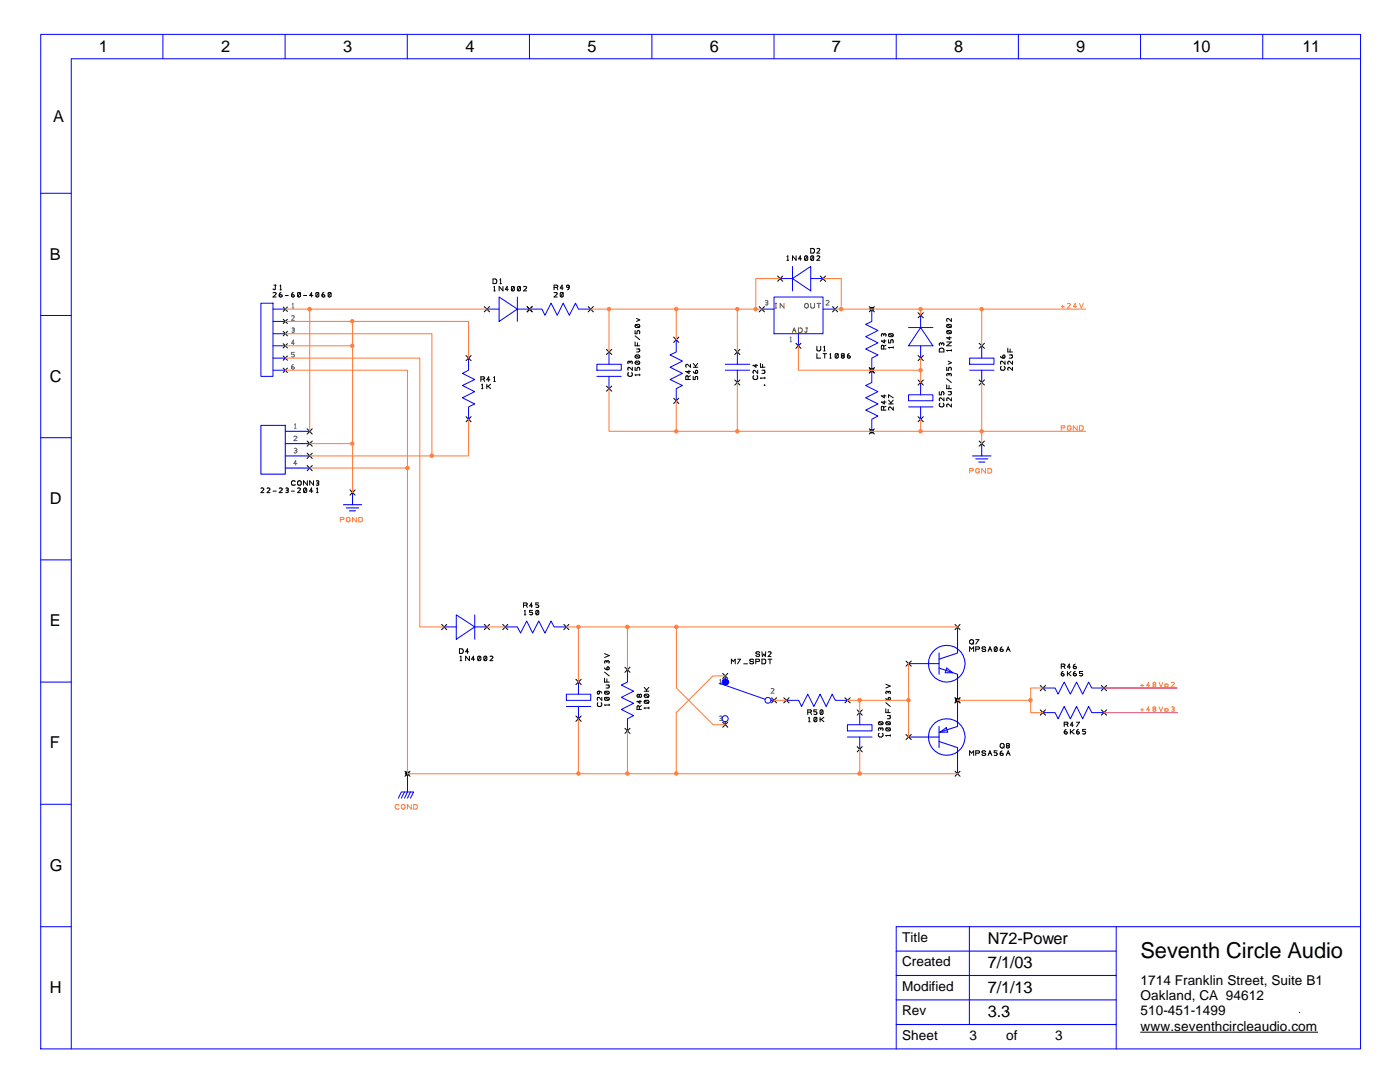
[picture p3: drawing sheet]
<svg xmlns="http://www.w3.org/2000/svg" width="279mm" height="216mm" viewBox="0 0 279 216" stroke-linecap="round" stroke-linejoin="round" font-family="sans-serif">
<defs><g id="words">
<text font-size="4.4" x="227.6" y="191.2">Seventh Circle Audio</text>
<g font-size="3.3">
<text x="19.7" y="10.3">1</text>
<text x="44.1" y="10.3">2</text>
<text x="68.5" y="10.3">3</text>
<text x="92.9" y="10.3">4</text>
<text x="117.3" y="10.3">5</text>
<text x="141.6" y="10.3">6</text>
<text x="166" y="10.3">7</text>
<text x="190.4" y="10.3">8</text>
<text x="214.8" y="10.3">9</text>
<text x="238" y="10.3">10</text>
<text x="259.9" y="10.3">11</text>
<text x="10.6" y="24.4">A</text>
<text x="9.9" y="51.8">B</text>
<text x="9.9" y="76.2">C</text>
<text x="9.9" y="100.6">D</text>
<text x="9.9" y="125">E</text>
<text x="9.9" y="149.4">F</text>
<text x="9.9" y="173.7">G</text>
<text x="197.1" y="188.3">N72-Power</text>
<text x="197.1" y="193.2">7/1/03</text>
<text x="9.9" y="198.1">H</text>
<text x="197.1" y="203">3.3</text>
<text x="197.1" y="198.1">7/1/13</text>
</g>
<g font-size="2.7">
<text x="180" y="188">Title</text>
<text x="180" y="192.8">Created</text>
<text x="180" y="197.7">Modified</text>
<text x="227.6" y="196.5">1714 Franklin Street, Suite B1</text>
<text x="180" y="202.6">Rev</text>
<text x="227.6" y="199.6">Oakland, CA 94612</text>
<text x="227.6" y="202.6">510-451-1499</text>
<text x="180" y="207.5">Sheet</text>
<text x="193.5" y="207.4">3</text>
<text x="200.8" y="207.5">of</text>
<text x="210.6" y="207.4">3</text>
<text x="227.6" y="205.7">www.seventhcircleaudio.com</text>
</g>
</g></defs>
<g fill="none" stroke="#000" stroke-width=".2">
<path d="M54.5 58.4h.5l.1 .2-.6 .7h.6M54.7 56.9h.4M54.9 56.9v.8l-.2 .1-.2-.1M55.9 57.8h.3M55.9 57.1l.1-.2v.9M56.1 58.4a.56 .56 0 0 0-.4 .7M56.9 59h.6M58.5 58.4a.56 .56 0 0 0-.3 .7M59.9 58.4l.1 .7-.3 .2-.3-.1M59.9 58.4h-.5v.8M59.9 58.4l-.5 .8M60.6 59h.6"/>
<path d="M62.4 59h-.6l.4-.6v.9M63.6 58.4v.8h-.5M63.6 58.4h-.5v.8M63.6 58.4l-.5 .8M64.6 58.4a.56 .56 0 0 0-.3 .7M66 58.4l.1 .7-.3 .2-.3-.1M66 58.4h-.5v.8M66 58.4l-.5 .8M98.4 55.7l.6 .1a.52 .52 0 0 1-.2 .8h-.4zM98.6 58h.2M98.6 57.3l.1-.1v.8M99.8 56.6h.3"/>
<path d="M99.8 55.8l.1-.1v.9M100.4 57.2v.8l-.8-.8v.8M101.4 57.7h-.6l.4-.5v.8M102.6 57.2v.8h-.5M102.6 57.2h-.5v.8M102.6 57.2l-.5 .8M103.8 57.2v.8h-.5M103.8 57.2h-.3l-.2 .2v.6M103.8 57.2l-.5 .8M104.5 57.2a.41 .41 0 0 1 .6 .2l-.6 .6h.6M155.2 55.1l1 1M156.2 55.1l-1 1"/>
<path d="M157.1 51.9h.3M157.1 51.2l.1-.1v.8M158.9 51.1v.8l-.7-.8v.8M160 51.6h-.7l.4-.5v.8M161.1 51.1v.8h-.4M161.1 51.1a.33 .33 0 0 0-.5 .2l.1 .6M161.1 51.1l-.4 .8M161.8 49.6h.5l.3 .3v.3l-.3 .3h-.5zM162.3 51.1a.33 .33 0 0 0-.5 .2l.1 .6M162.3 51.1v.8h-.4M162.3 51.1l-.4 .8M163 49.7l.4-.1 .2 .2-.6 .7h.6"/>
<path d="M163 51.1h.4l.2 .2-.6 .6h.6M163.7 55.1l1.1 1M164.8 55.1l-1.1 1M56.5 61.3l.9 .8M56.5 63.7l.9 .9M56.5 66.1l.9 .9M56.5 68.6l.9 .8M56.5 71l.9 .9M56.5 73.4l.9 .9M57.4 61.3l-.9 .8M57.4 63.7l-.9 .9M57.4 66.1l-.9 .9"/>
<path d="M57.4 68.6l-.9 .8M57.4 71l-.9 .9M57.4 73.4l-.9 .9M93 71l1 1M94 71l-1 1M96 75.6h.5M96.1 77.6h.3M96.1 76.8l.2-.1v.9M96.5 75.6l.2-.2-.1-.1-.6-.1v.9M96.5 75.6l.2 .5M96.6 61.2l1.1 1M97.2 76.7v.9"/>
<path d="M97.2 77.1h.2M97.4 77.1l.5 .5M97.7 61.2l-1.1 1M97.8 75.8h-.6l.3-.6v.9M97.9 76.7l-.5 .4M98.6 75.4l.1-.2v.9M98.6 76.1h.2M105.2 61.2l1 1M106.2 61.2l-1 1M121 69.7l1.1 1M121 77l1.1 1.1M122.1 69.7l-1.1 1"/>
<path d="M122.1 77l-1.1 1.1M125.4 74.3l-.1 .1a.46 .46 0 0 0 .3 .7l.5-.1 .1-.4-.1-.3M125.7 72.3l.3-.2h.1v.5M125.7 72.3l-.2-.2h-.2v.5M125.7 72.3v.1M126.2 73.3v.6l-.7-.6-.2 .1v.5M126.7 66v.6h.4v-.4l.3-.2a.39 .39 0 0 1 .2 .6M126.7 73.3v.6h.4v-.4l.3-.2a.36 .36 0 0 1 .2 .6M126.7 68.2v.8h1M126.7 67l1 .8M126.8 64.8l.6-.1a.33 .33 0 0 1 .2 .6M126.8 70.9l.6-.1a.33 .33 0 0 1 .2 .6"/>
<path d="M126.8 72.1h.6a.33 .33 0 0 1 .2 .5M126.8 64.8v.5h.8M126.8 70.9v.5h.8M126.8 72.1a.33 .33 0 0 0 .2 .6l.6-.1M126.8 72.1l.8 .5M126.8 70.9l.8 .5M126.8 64.8l.8 .5M127 69.6h.7M127 63.5l.7 .3-.7 .3M127.2 68.4v.6M127.4 69.6l.2 .1 .1 .3-.3 .2h-.4M127.7 74.6v.4"/>
<path d="M127.7 74.8h-1l.2 .2M134.5 79.5l1 1M134.5 67.3l1 1M135.5 79.5l-1 1M135.5 67.3l-1 1M137.3 75.2l-.1-.2h-.3v.7h.9M137.3 75.2v.5M137.5 73.9v.6l-.6-.4h.9M137.8 72.7v.6l-.7-.6-.2 .2v.4M137.8 75l-.5 .2M138.3 75.1v.6h.4v-.3l.2-.3 .3 .1v.5M138.3 73.3h.9"/>
<path d="M138.3 74.1a.56 .56 0 0 0 .7 .4M138.3 72.5l.5 .6M138.8 73.1v.2M138.9 74h.3v.3l-.2 .2-.2-.2zM139.2 72.5l-.4 .6M146.6 69.7l1.1 1M146.6 75.8l1.1 1M147.7 69.7l-1.1 1M147.7 75.8l-1.1 1M150.5 75l-.2 .4 .3 .3h.3l.3-.3-.2-.4M150.9 72.7v.6l-.6-.4h.9M151.2 73.9v.6l-.7-.6a.41 .41 0 0 0-.1 .6"/>
<path d="M151.5 61.2l1.1 1M151.8 72.5v.8h.9M152.1 73.9h.6M152.2 72.7v.6M152.4 73.9l.2 .1a.33 .33 0 0 1-.2 .5h-.3M152.6 61.2l-1.1 1M152.6 76.8v.1zM152.7 75.3v.3M152.7 75.4h-.9l.1 .2M158.8 68.5l1.1 1M159.9 68.5l-1.1 1M163 70.6v.9h.8"/>
<path d="M163 69.1v.7l.2 .2 .5-.1 .1-.8M164.3 70.6h.7M164.4 70h.3M164.4 69.3l.1-.2v.9M164.6 70.6v.9M165.6 71.5h.3M165.6 70.7l.1-.1v.9M166.2 61.2l1 1M167.2 61.2l-1 1M167.2 70.6l.1 .6-.3 .3-.2-.1M167.2 70.6h-.4v.8M167.2 70.6l-.4 .8"/>
<path d="M168.1 71l-.2 .2a.31 .31 0 0 0 .3 .3 .31 .31 0 0 0 .3-.3l-.2-.2M168.1 71l-.2-.2 .2-.2h.3v.4h-.1M168.1 71h.2M169.5 70.6a.49 .49 0 0 0-.4 .6M173.5 73.4l1 1M173.5 61.2l1 1M174.5 73.4l-1 1M174.5 61.2l-1 1M176.4 69.1l-.1-.2h-.3l-.1 .7h.9M176.4 66.8l-.1-.2h-.3v.5M176.4 66.8v.2M176.4 69.1v.5"/>
<path d="M176.4 66.8v-.2h.3v.5M176.5 67.8v.6l-.6-.4h.9M176.5 78.8v.6l-.6-.4h.9M176.5 80v.6l-.6-.4h.9M176.8 68.9l-.4 .2M177.3 67.8v.6h.5v-.5l.3-.1a.41 .41 0 0 1 .1 .6M177.3 79.4v-.6l1 .6M177.3 79.8l.5 .6M177.4 66.6h.8v.5M177.4 66.6v.5h.8M177.4 66.6l.8 .5M178.3 69.2v.3"/>
<path d="M178.3 69.3h-1l.2 .2M178.3 79.8l-.5 .6M183.2 75.8l1.1 1M183.2 71l1.1 1M183.2 62.4l1.1 1M184.3 75.8l-1.1 1M184.3 71l-1.1 1M184.3 62.4l-1.1 1M187.5 78.1v.7h.4v-.6l.3-.1a.41 .41 0 0 1 .1 .7M187.5 69.6l.3-.1 .4 .1 .2 .2v.4h-.9zM187.9 68.6l.3-.2a.3 .3 0 0 1 .1 .5M187.9 68.6l-.2-.2-.2 .1v.4"/>
<path d="M187.9 68.6v.2M188.4 79.4v.6l-.7-.6a.36 .36 0 0 0-.2 .6M188.9 73.3v.6h.4l.1-.5 .2-.1a.36 .36 0 0 1 .2 .6M188.9 68.2h1l-1 .8h1M188.9 76.8v.8h1M188.9 75.6l1 .7M189 66h.6a.33 .33 0 0 1 .2 .5M189 66a.33 .33 0 0 0 .2 .6l.6-.1M189 64.8l.6-.1a.33 .33 0 0 1 .2 .6M189 64.8v.5h.8M189 66l.8 .5M189 64.8l.8 .5"/>
<path d="M189.2 78.1h.7M189.2 72.1l.7 .3-.7 .3M189.4 74.7l.2-.2 .2 .1v.4M189.4 74.7l-.2-.2-.2 .1v.4M189.4 74.7v.2M189.4 76.9v.7M189.5 67.2v.6l-.6-.4h1M189.6 78.1a.32 .32 0 0 1 .3 .4 .32 .32 0 0 1-.3 .3h-.4M189.9 79.4v.6l-.7-.6a.36 .36 0 0 0-.2 .6M189.9 63.5v.6l-.7-.6-.3 .3 .1 .3M189.9 69.8v.3M189.9 69.9h-1l.2 .2"/>
<path d="M195.4 68.5l1.1 1M195.4 75.8l1.1 1M196.5 68.5l-1.1 1M196.5 75.8l-1.1 1M199.7 71.1a.56 .56 0 0 0 .7 .4M199.8 73.1l-.1 .5 .3 .3 .5-.2 .1-.3-.2-.3M200.6 72.1v.6l-.7-.6h-.2v.6M201.1 69.5v.7h1M201.4 70.8h.7M201.6 69.6v.6M201.8 70.8a.32 .32 0 0 1 .3 .3 .32 .32 0 0 1-.3 .4h-.4M202.1 72.1v.6l-.7-.6a.39 .39 0 0 0-.2 .6"/>
<path d="M202.1 73.3v.6l-.7-.6a.36 .36 0 0 0-.2 .6M69.8 97.7l1.1 1.1M70.9 97.7l-1.1 1.1M93 83.1l1 1.1M94 83.1l-1 1.1M173.5 85.6l1 1M174.5 85.6l-1 1M176.4 81.3l-.1-.2h-.3l-.1 .7h.9M176.4 81.3v.5M176.8 81.1l-.4 .2M177.3 80.6h1M177.8 80.4v.2"/>
<path d="M178.3 81.2v.6l-.7-.6a.39 .39 0 0 0-.2 .6M183.2 83.1l1.1 1.1M184.3 83.1l-1.1 1.1M187.6 80.4l-.1 .5a.53 .53 0 0 0 .8 .2l.1-.4-.2-.3M189.9 80.6v.6l-.7-.6-.3 .2 .1 .4M100.3 124.6l1 1M101.3 124.6l-1 1M104.5 120.8h.5M104.6 122.7h.3M104.6 121.9l.2-.1v.9M105 120.8l.2-.3v-.1l-.7-.1v.9M105 120.8l.2 .4"/>
<path d="M106.3 120.9h-.6l.4-.6v.9M106.3 121.8h-.6v.4h.6v.2l-.2 .3-.4-.1M107.4 121.8l.1 .7a.3 .3 0 0 1-.5 .1M107.4 121.8h-.4v.8M107.4 121.8l-.4 .8M107.5 120.3h-.6v.4h.4l.2 .2-.1 .3h-.5M112.5 124.6l1 1M113.5 124.6l-1 1M144.2 134.4l1 1M145.2 134.4l-1 1M154 139.2l1 1.1M155 139.2l-1 1.1"/>
<path d="M207.6 136.8l1.1 1M208.7 136.8l-1.1 1M211.8 133h.5M212.2 134a.56 .56 0 0 0-.4 .7M212.3 133l.3-.3-.1-.1-.7-.1v.9M212.3 133l.3 .4M213 134.4h.2M213 134v.9M213.2 134.4l.5 .5M213.6 133.1h-.6l.4-.6v.9M213.7 134l-.5 .4M214.6 132.5a.56 .56 0 0 0-.4 .7"/>
<path d="M214.6 134a.56 .56 0 0 0-.4 .7M216.1 134h-.7v.4h.6l.1 .3a.41 .41 0 0 1-.7 .1M219.8 136.8l1.1 1M220.9 136.8l-1.1 1M80.8 153.9l1 1M81.8 153.9l-1 1M144.2 144.1l1 1M145.2 144.1l-1 1M207.6 141.6l1.1 1.1M208.7 141.6l-1.1 1.1M212.4 144.5h.5M212.8 145.5l-.3 .3-.1 .4"/>
<path d="M212.9 144.5l.2-.2v-.2h-.7v.9M212.9 144.5l.2 .5M213.6 146h.2M213.6 145.5v1M213.8 146l.6 .5M214.2 144.7h-.6l.4-.6v.9M214.4 145.5l-.6 .5M214.8 144.1h.6l-.6 .9M215.2 145.5l-.3 .3-.1 .4M216.7 145.5h-.6v.4h.4l.2 .3-.2 .3-.4-.1M219.8 141.6l1.1 1.1M220.9 141.6l-1.1 1.1"/>
<path d="M227.6 206h35.4"/>
<circle cx="56" cy="59" r=".29"/>
<circle cx="58.4" cy="59" r=".27"/>
<circle cx="64.5" cy="59" r=".27"/>
<circle cx="169.4" cy="71.2" r=".27"/>
<circle cx="200.4" cy="71.2" r=".29"/>
<circle cx="212.1" cy="134.6" r=".27"/>
<circle cx="214.5" cy="133.2" r=".29"/>
<circle cx="214.5" cy="134.7" r=".29"/>
<circle cx="212.7" cy="146.2" r=".29"/>
<circle cx="215.1" cy="146.2" r=".27"/>
</g>
<g fill="none" stroke="#00f" stroke-width=".2">
<path d="M8.1 6.9h263.4v202.4h-263.4zM32.5 6.9v4.8M56.9 6.9v4.8M81.3 6.9v4.8M105.7 6.9v4.8M130.1 6.9v4.8M154.5 6.9v4.8M178.9 6.9v4.8M203.2 6.9v4.8M227.6 6.9v4.8M252 6.9v4.8M271.5 11.7h-257.3v197.6"/>
<path d="M8.1 38.6h6.1M99.6 59.3l3.7 2.4-3.7 2.4zM103.3 59.3v4.8M154.5 59.3h9.8v7.3h-9.8zM155.7 55.6h2.5M158.2 55.6l3.6-2.4v4.8zM158.2 53.2v4.8M161.8 55.6h2.5M8.1 62.9h6.1M52.1 60.5h2.4v14.6h-2.4zM54.5 61.7h2.4M54.5 64.1h2.4"/>
<path d="M54.5 66.6h2.4M54.5 69h2.4M54.5 71.5h2.4M54.5 73.9h2.4M93.5 71.5v2.4l-1.2 .6 2.4 1.2-2.4 1.2 2.4 1.2-2.4 1.3 2.4 1.2-1.2 .6v2.5M97.2 61.7h2.4M103.3 61.7h2.4M119.1 72.7h4.9v1.2h-4.9zM119.1 75.1h4.9M121.5 70.2v2.5M121.5 75.1v2.5M135 67.8v2.4l-1.3 .6 2.5 1.3-2.5 1.2 2.5 1.2-2.5 1.2 2.5 1.2-1.2 .7v2.4"/>
<path d="M144.7 73.9h4.9M144.7 72.7h4.9M147.2 70.2v2.5M147.2 73.9v2.4M152.1 61.7h2.4M159.3 66.6v2.4M164.3 61.7h2.4M174 61.7v2.4l-1.2 .6 2.4 1.3-2.4 1.2 2.4 1.2-2.4 1.2 2.4 1.2-1.2 .7v4.8l-1.2 .6 2.4 1.2-2.4 1.3 2.4 1.2-2.4 1.2 2.4 1.2-1.2 .7v2.4M181.3 78.8h4.9v1.2h-4.9zM181.3 65.4h4.9M183.7 65.4l2.5 3.6h-4.9zM183.7 62.9v2.5"/>
<path d="M183.7 69v2.5M183.7 76.3v2.5M193.5 71.5h4.9v1.2h-4.9zM193.5 73.9h4.9M195.9 69v2.5M195.9 73.9v2.4M8.1 87.3h6.1M181.3 81.2h4.9M183.7 81.2v2.5M8.1 111.7h6.1M8.1 136.1h6.1M100.8 125.1h2.5l.6 1.2 1.2-2.4 1.2 2.4 1.2-2.4 1.3 2.4 1.2-2.4 .6 1.2h2.4"/>
<path d="M144.7 134.9v.6a.62 .62 0 0 0-.6 .8 .62 .62 0 0 0 1 .3 .62 .62 0 0 0-.1-1l-.3-.1M153.9 139.7a.61 .61 0 0 1-.8 .6 .61 .61 0 0 1-.3-.9 .61 .61 0 0 1 1 0l.1 .3h.6M208.1 137.3h2.5l.6 1.2 1.2-2.4 1.2 2.4 1.2-2.4 1.3 2.4 1.2-2.4 .6 1.2h2.4M79.5 159.3l.6-1.3h2.4l-.6 1.3M80.7 158l-.6 1.3M81.3 154.4v3.6l-.6 1.3M81.9 158l-.6 1.3M144.7 144a.62 .62 0 0 1-.6-.8 .62 .62 0 0 1 1-.3 .62 .62 0 0 1-.1 1l-.3 .1v.6M208.1 142.2h2.5l.6 1.2 1.2-2.4 1.2 2.4 1.2-2.4 1.3 2.4 1.2-2.4 .6 1.2h2.4M8.1 160.5h6.1M8.1 184.9h6.1M178.9 184.9v24.4"/>
<path d="M193.5 184.9v19.5M222.8 184.9v24.4"/>
</g>
<g fill="none" stroke="#408080" stroke-width=".2">
<path d="M58.2 63.1l.3-.1 .3 .2-.6 .7h.6M58.3 65.5h.4l.1 .2-.3 .2M58.3 61.5h.3M58.3 60.7l.2-.2v1M58.4 65.9h.1M58.5 65.9l.3 .2a.3 .3 0 0 1-.5 .2M58.5 72.7l-.2 .3-.1 .4M58.8 68.5h-.6l.3-.6v.9M58.8 70.3h-.6v.4h.3l.3 .2-.3 .3h-.3M152.7 60h.5v.3l-.2 .1M152.9 60.4h.1M153 60.4l.2 .1v.3h-.5"/>
<path d="M157.7 68.2h.3M157.7 67.4l.1-.1v.9M164.8 60l.4-.1 .2 .3-.6 .7h.6M143.6 136.5h.4M143.6 135.7l.2-.1v.9M153.9 137.5l.4-.1 .2 .2-.6 .7h.6M143.6 143h.5v.3h-.2M143.7 143.3h.2M143.9 143.3l.2 .1v.3h-.5"/>
<circle cx="58.4" cy="73.4" r=".27"/>
</g>
<g fill="none" stroke="#808000" stroke-width=".2">
<path d="M154.7 61.5h.3M154.7 60.5h.3M154.9 60.5v1M156.5 60.5v1l-.8-1v1M158.2 66.3l.3-.9 .4 .9M158.3 66h.4M159.3 65.4l.7 .1a.55 .55 0 0 1 0 .8h-.7zM160.7 65.4h.5M161 65.4v.8l-.2 .1-.2-.1M161.8 60.5v.8l.2 .2h.3l.3-.2v-.8M163 60.5h.8M163.4 60.5v1"/>
<circle cx="160.9" cy="61" r=".43"/>
</g>
<g fill="#000" stroke="#000" stroke-width=".2">
<circle cx="174" cy="61.7" r=".36"/>
<circle cx="174" cy="73.9" r=".36"/>
<circle cx="174" cy="86.1" r=".36"/>
<circle cx="81.3" cy="154.3" r=".36"/>
</g>
<path d="M70.4 98.3v2.4h-1.9M69.1 101.3h2.5M69.7 101.9h1.3M70.4 100.7h1.8M178.9 184.9h92.6M178.9 194.6h43.9M178.9 199.5h43.9M178.9 189.8h43.9M178.9 204.4h43.9" fill="none" stroke="#00f" stroke-width=".21"/>
<circle cx="144.7" cy="136.1" r=".61" fill="#00f"/>
<g fill="none" stroke="#00f" stroke-width=".2">
<path d="M105.7 61.7h2.5l.6 1.2 1.2-2.4 1.2 2.4 1.2-2.4 1.2 2.4 1.3-2.4 .5 1.2h2.5M88.6 125.1h2.5M91.1 122.7l3.6 2.4-3.6 2.5zM94.7 122.7v4.9M94.7 125.1h2.5M113 138.5h4.9v1.2h-4.9zM115.4 136.1v2.4M125.2 133.6v2.5l-1.2 .6 2.4 1.2-2.4 1.2 2.4 1.2-2.4 1.3 2.4 1.2-1.2 .6v2.4M143.5 136.3l9.2 3.2M156.9 139.7h2.5l.6 1.3 1.2-2.5 1.2 2.5 1.3-2.5 1.2 2.5 1.2-2.5 .6 1.2h2.4M113 141h4.9M115.4 141v2.4"/>
<path d="M169.1 144.6h4.9v1.2h-4.9zM169.1 147.1h4.9M171.6 142.2v2.4M171.6 147.1v2.4"/>
</g>
<g fill="none" stroke="#000" stroke-width=".2">
<path d="M110.6 57.4h.5M110.6 58.4h.5l.1 .2-.6 .7h.6M111.1 57.4l.2-.3v-.1l-.7-.1v.9M111.1 57.4l.2 .4M112.4 58.4v.8h-.5M112.4 58.4h-.5v.8M112.4 58.4l-.5 .8M112.4 57.5h-.6l.4-.6v.9M113.6 57.1l-.1 .5-.3 .2M105.2 61.2l1 1M106.2 61.2l-1 1M117.4 61.2l1 1"/>
<path d="M118.4 61.2l-1 1M52.1 97.5l.4-.1 .2 .2-.6 .7h.6M53.3 97.5a.36 .36 0 0 1 .6 .1l-.6 .7h.6M54.5 98h.6M55.7 97.5a.39 .39 0 0 1 .6 .1l-.6 .7h.6M57 97.5h.5v.2l-.2 .1M57.1 97.8h.2M57.3 97.8l.2 .1v.3h-.5M58.2 98h.6M58.9 96.1l-.2-.2-.4 .1a.55 .55 0 0 0 0 .8l.6-.1M59.4 97.5a.36 .36 0 0 1 .6 .1l-.6 .7h.6M61.1 97.5a.33 .33 0 0 0-.5 .1l.1 .6"/>
<path d="M61.1 97.5l.1 .6-.2 .2-.3-.1M61.1 97.5l-.4 .7M61.3 85.6l1 1M61.3 88l1 1M61.3 90.4l1 1.1M61.3 92.9l1 1M61.3 95.9v.9l-.7-.9v.9M62.3 85.6l-1 1M62.3 88l-1 1M62.3 90.4l-1 1.1M62.3 92.9l-1 1M62.4 98h-.6l.4-.6v.9"/>
<path d="M62.6 95.9v.9l-.8-.9v.9M63.1 96h.5v.3l-.2 .1M63.2 98.3h.3M63.2 97.5l.1-.1v.9M63.2 96.4h.2M63.4 96.4h.2v.4h-.5M195.4 88l1.1 1M196.5 88l-1.1 1M88.1 124.6l1.1 1M89.2 124.6l-1.1 1M91.7 129.5h.5l.3 .3v.2l-.3 .4h-.5zM91.8 131.8h.4"/>
<path d="M91.8 131.1l.2-.2v.9M93.5 130h-.6l.4-.5v.9M93.7 130.9v.9l-.8-.9v.9M94.7 131.5h-.6l.4-.6v.9M95.9 131l.1 .6-.3 .2-.3-.1M95.9 131h-.5v.7M95.9 131l-.5 .7M96.6 124.6l1.1 1M97.1 131v.7h-.5M97.1 131h-.5v.7M97.1 131l-.5 .7M97.7 124.6l-1.1 1"/>
<path d="M97.8 131l.4-.1 .2 .2-.6 .7h.6M114.9 135.6l1.1 1M116 135.6l-1.1 1M119.4 137.9a.56 .56 0 0 1 .7 .4M120.1 139.1v.6l-.7-.6-.1 .1v.5M120.6 135.3v.8h1M120.6 134.1l1 .8M120.6 133.3l.3 .3h.4M120.6 130.4l1 .4-1 .4M120.7 138h.8v.4M120.7 139.2h.8v.5M120.7 139.2v.5h.8"/>
<path d="M120.7 138v.4h.8M120.7 139.2l.8 .5M120.7 138l.8 .4M120.9 136.7h.7M121.1 132l.2-.2 .2 .1v.4M121.1 132l-.2-.2-.2 .1v.4M121.1 132v.2M121.1 135.5v.6M121.3 136.7l.3 .2-.1 .3-.6 .1M124.7 133.1l1 1.1M125.7 133.1l-1 1.1M127.6 138.8l-.3-.3-.2 .3 .2 .3 .3-.2"/>
<path d="M127.6 138.8v.1M127.6 138.8l.2-.3 .2 .3v.3h-.2l-.2-.2M127.7 139.7v.6l-.6-.3h.9M128.6 137.9h.9M128.6 137.2l.4 .5M128.7 138.6a.33 .33 0 0 0 .1 .5h.6M128.7 139.8l.6-.1a.33 .33 0 0 1 .1 .6M128.7 138.6l.6-.1 .2 .3-.1 .3M128.7 139.8v.5h.7M128.7 139.8l.7 .5M128.7 138.6l.7 .5M129 137.7v.2"/>
<path d="M129.5 137.2l-.5 .5M146 132.5v-1l.3 .5 .4-.5v1M147.2 131.5h.6l-.6 1M148.4 132.5h.8M150.4 131.7l-.2-.2h-.3l-.3 .2 .3 .3 .4 .1v.3l-.4 .1-.3-.3M150.8 132l.8-.1v-.3l-.8-.1v1M151.6 130.3l-.2-.3-.5 .1v.3l.7 .2v.2l-.2 .2h-.3l-.3-.2M152.1 130v1l.3-.5 .3 .5 .1-1M152.1 131.5l.6 .1a.52 .52 0 0 1-.2 .9h-.4zM153.3 130.1l.4-.1 .2 .3-.6 .7h.6M153.3 131.5h.8M153.7 131.5v1"/>
<path d="M156.4 139.2l1.1 1.1M157.5 139.2l-1.1 1.1M168.6 139.2l1.1 1.1M169.7 139.2l-1.1 1.1M176.8 139.4a.56 .56 0 0 0 .7 .3M176.8 136.5l.9 .4-.9 .4M177.2 138.1l.3-.2 .1 .1v.4M177.2 138.1l-.2-.2a.3 .3 0 0 0-.1 .5M177.2 138.1v.2M177.3 139.2h.3l.1 .3-.2 .2-.3-.2zM180.8 131.9l1.1 1M181.9 131.9l-1.1 1"/>
<path d="M190.6 139.2l1 1.1M190.6 124.6l1 1M191.6 139.2l-1 1.1M191.6 124.6l-1 1M193.5 130v-.9l.4 .4 .4-.4v.9M194.1 128.3l.2 .2M194.7 129.5h.8v-.3l-.8-.1v.9M194.7 127.6h.7l-.7 .9M196.7 129.3l-.2-.2h-.3l-.2 .2 .2 .2 .4 .1 .1 .2-.2 .2h-.3l-.2-.2M197.2 130l.4-.9 .4 .9M197.4 129.6h.4M198.9 129.2v.7h-.4"/>
<path d="M198.9 129.2h-.4v.7M198.9 129.2l-.4 .7M200 129.1l-.3 .2-.1 .5M200.8 130l.4-.9 .4 .9M201 129.6h.5M114.9 142.9l1.1 1M116 142.9l-1.1 1M119.3 140.2l-.1 .5 .3 .3 .5-.1 .1-.2-.1-.5M121.6 140.5v.3M121.6 140.7h-1l.2 .1M124.7 145.3l1 1M125.7 145.3l-1 1"/>
<path d="M127.6 141.1l-.3-.3-.1 .1-.1 .7h.9M127.6 141.1v.5M128 140.8l-.4 .3M129.5 141.1v.3M129.5 141.3h-.9l.1 .1M161.2 142.1h.6M161.4 144h.3M161.4 143.3l.1-.2v.9M161.8 142.1l.2-.2-.1-.2-.7-.1v1M161.8 142.1l.2 .5M163 143.2v.7h-.5M163 143.2h-.5v.7"/>
<path d="M163 143.2l-.5 .7M163 141.6h-.6v.4h.4l.2 .2-.2 .4-.4-.1M163.7 143.1v.9M163.7 143.6h.2M163.9 143.6l.5 .4M164.2 141.7a.3 .3 0 0 0-.5 .2v.6M164.2 141.7v.8h-.5M164.2 141.7l-.5 .8M164.4 143.1l-.5 .5M171.1 141.6l1 1.1M171.1 149l1 1M172.1 141.6l-1 1.1"/>
<path d="M172.1 149l-1 1M175.4 144.1l.6-.1a.3 .3 0 0 1 .1 .5M175.4 144.1v.4h.7M175.4 144.1l.7 .4M175.5 146.3l-.2 .5 .3 .3h.3l.3-.3-.1-.5M175.8 145.5l.1-.2h.2v.5M175.8 145.5l-.1-.2h-.3v.5M175.8 145.5v.1M176.8 141.4v.8h.9M176.8 140.2l.9 .8M176.9 144.1h.7v.4M176.9 144.1a.3 .3 0 0 0 .1 .5l.6-.1"/>
<path d="M176.9 145.3h.7v.5M176.9 145.3a.33 .33 0 0 0 .1 .5h.6M176.9 145.3l.7 .5M176.9 144.1l.7 .4M177.1 142.8h.6M177.2 141.6v.6M177.5 142.8l.2 .2-.1 .3-.5 .1M177.7 146.6v.3M177.7 146.8h-.9l.1 .1M180.8 146.6l1.1 1M181.9 146.6l-1.1 1M190.6 153.9l1 1"/>
<path d="M191.6 153.9l-1 1M193.5 150.7v-.9l.4 .5 .4-.5v.9M194.7 150.3l.8-.1v-.3l-.8-.1v.9M196.7 150l-.2-.2h-.3l-.2 .2 .2 .3 .4 .1 .1 .1-.2 .2h-.3l-.2-.2M197.2 150.7l.4-.9 .4 .9M197.4 150.4h.4M199 149.8h-.6v.4h.4l.2 .2-.2 .3h-.4M200 149.8a.56 .56 0 0 0-.4 .7M200.2 149.1l.2 .2M200.8 150.7l.4-.9 .4 .9M201 150.4h.5M201.1 148.8l-.3-.2a.32 .32 0 0 1 .3-.3 .32 .32 0 0 1 .4 .3l-.3 .2"/>
<path d="M201.1 148.8l-.3 .3 .3 .2 .4-.2-.3-.3M201.1 148.8h.1"/>
<circle cx="113.4" cy="57.1" r=".27"/>
<circle cx="59.7" cy="96.4" r=".43"/>
<circle cx="119.5" cy="138.2" r=".27"/>
<circle cx="121.4" cy="133.4" r=".29"/>
<circle cx="193.9" cy="128.1" r=".44"/>
<circle cx="199.9" cy="129.8" r=".29"/>
<circle cx="199.9" cy="150.6" r=".29"/>
<circle cx="200" cy="148.8" r=".44"/>
</g>
<g fill="none" stroke="#00f" stroke-width=".21">
<path d="M52.1 84.9h4.8v9.7h-4.8zM56.9 91h4.9M56.9 86.1h4.9M56.9 88.5h4.9M56.9 93.4h4.9M194.7 91.6h2.4M195.3 92.2h1.3M195.9 88.5v2.5h-1.8M195.9 91h1.9M181.3 132.4h6.1M187.4 133.3l3.7 1.2v10.4l-3.7 1.2M187.4 130.3v4.2"/>
<path d="M188.9 133.3l1.3 .9h-1.6zM191.1 125.1v5.2l-3.7 1.2M181.3 147.1h6.1M187.4 148l3.7 1.2v5.2M187.4 144.9v4.3M187.6 146.1l1.2-.9 .3 .9z"/>
<circle cx="188.9" cy="132.4" r="3.7"/>
<circle cx="188.9" cy="147" r="3.7"/>
</g>
<circle cx="191" cy="139.7" r=".35" fill="#000" stroke="#000" stroke-width=".2"/>
<path d="M58.6 87.1h.6l.1 .1-.7 .7h.7M58.7 89.5h.5l.1 .2-.3 .2M58.8 85.5h.3M58.8 84.8l.1-.2v.9M58.9 89.9h.1M59 89.9l.3 .2a.33 .33 0 0 1-.6 .2M59.3 92.5h-.7l.4-.6v.9" fill="none" stroke="#408080" stroke-width=".2"/>
<g fill="#ff8040" stroke="#ff8040" stroke-width=".2">
<circle cx="147.1" cy="61.7" r=".34"/>
<circle cx="150.8" cy="61.7" r=".34"/>
<circle cx="135" cy="61.7" r=".34"/>
<circle cx="121.5" cy="61.7" r=".34"/>
<circle cx="167.9" cy="61.7" r=".36"/>
<circle cx="183.7" cy="61.7" r=".34"/>
<circle cx="195.9" cy="61.7" r=".34"/>
<circle cx="183.7" cy="73.9" r=".34"/>
<circle cx="70.3" cy="64.1" r=".35"/>
<circle cx="70.3" cy="69" r=".34"/>
<circle cx="135" cy="86.1" r=".34"/>
<circle cx="183.7" cy="86.1" r=".34"/>
<circle cx="195.9" cy="86.1" r=".34"/>
<circle cx="147.1" cy="86.1" r=".34"/>
<circle cx="70.3" cy="88.5" r=".34"/>
<circle cx="61.8" cy="61.7" r=".36"/>
<circle cx="125.2" cy="154.3" r=".36"/>
<circle cx="135" cy="154.3" r=".34"/>
<circle cx="171.6" cy="154.3" r=".36"/>
<circle cx="115.4" cy="154.3" r=".34"/>
<circle cx="81.3" cy="93.4" r=".36"/>
<circle cx="86.2" cy="90.9" r=".36"/>
<circle cx="115.4" cy="125.1" r=".34"/>
<circle cx="135" cy="125.1" r=".36"/>
<circle cx="125.2" cy="125.1" r=".36"/>
<circle cx="171.5" cy="139.7" r=".37"/>
<circle cx="181.3" cy="139.7" r=".35"/>
<circle cx="205.6" cy="139.7" r=".35"/>
</g>
<g fill="none" stroke="#ff8040" stroke-width=".21">
<path d="M155.7 55.6h-4.9v6.1M164.3 55.6h3.6v6.1M56.9 73.9h24.4v19.5M56.9 66.6h29.3v24.4M56.9 71.5h26.9v53.6h4.8M56.9 61.7h40.3M56.9 64.1h13.5M56.9 69h13.5M61.8 61.7v24.4M70.4 64.1h23.1v7.4M70.4 64.1v34.2M105.7 61.7h.1"/>
<path d="M117.9 61.7h34.2M121.5 77.6v8.5h13.5M121.5 61.7v8.5M135 61.7v6.1M135 80v6.1M147.2 61.7v8.5M147.2 76.3v9.8M159.3 69v4.9h14.7M166.7 61.7h50M174 73.9h.1M174 73.9h9.7M183.7 61.7v1.2"/>
<path d="M183.7 71.5v4.8M195.9 61.7v7.3M195.9 76.3v12.2M61.8 88.5h8.6M61.8 93.4h19.5M61.8 91h24.4M81.3 93.4v61h109.8M93.5 83.7v7.3h-7.3M135 86.1h81.7M183.7 83.7v2.4M97.2 125.1h3.6M113 125.1h78.1"/>
<path d="M115.4 125.1v11M125.2 125.1v8.5M135 125.1v12.2l7.3 7.3h2.4M144.7 134.9h-2.4l-7.3 7.3v12.2M154.5 139.7h2.4M169.1 139.7h12.2M171.6 139.7v2.5M181.3 132.4v14.7M191.1 139.7h.1M191.1 139.7h14.6M205.7 139.7v2.5h2.4M208.1 137.3h-2.4v2.4"/>
<path d="M115.4 143.4v11M125.2 145.8v8.6M171.6 149.5v4.9"/>
</g>
<g fill="none" stroke="#ff8040" stroke-width=".2">
<path d="M211.8 61.2h.6M212.1 60.9v.6M213 60.6l.4-.1 .2 .3-.6 .7h.6M214.8 61.2h-.6l.4-.7v1M215.4 60.5l.4 1 .4-1M193.5 93.9h.5l.3-.2-.3-.2h-.5v.9M195.5 93.8l-.2-.2-.3-.1-.2 .1-.1 .5a.36 .36 0 0 0 .4 .3 .36 .36 0 0 0 .4-.4h-.3M196.7 93.5v.9l-.8-.9v.9M197.1 93.5l.7 .1 .1 .2-.1 .5-.7 .1zM211.8 85.4h.5l.3-.2-.1-.2h-.7v.9M213.7 85.3l-.1-.3-.5 .1a.52 .52 0 0 0 .2 .8l.4-.2v-.2h-.2M215 85v.9l-.8-.9v.9"/>
<path d="M215.4 85h.7a.55 .55 0 0 1 0 .8l-.7 .1zM67.9 103.7h.6l.2-.2-.2-.2h-.6v.8M69.9 103.5l-.2-.2h-.4a.55 .55 0 0 0 0 .8h.3l.2-.1 .1-.2h-.2M71.1 103.3v.8l-.7-.8v.8M71.6 103.3l.7 .1a.52 .52 0 0 1-.3 .7h-.4zM227.6 136.8h.7M227.9 136.5v.6M229.4 136.8h-.5l.3-.7v1M230.3 136.6h.2M230.3 136.6l-.2-.2 .2-.3 .4 .3-.2 .2M230.3 136.6l-.2 .3a.31 .31 0 0 0 .3 .2 .31 .31 0 0 0 .3-.2l-.2-.3M231.3 136.1l.4 1 .4-1"/>
<path d="M232.5 136.7a.33 .33 0 0 1 .4-.2 .33 .33 0 0 1 .2 .4 .33 .33 0 0 1-.5 .1l-.1-.1M232.5 136.5v.8M233.7 136.2a.39 .39 0 0 1 .7 .2l-.7 .7h.7M227.6 141.6h.7M227.9 141.4v.5M229.4 141.6h-.5l.3-.5v.8M230.3 141.5h.2M230.3 141.5l-.2-.2 .2-.2h.3l.1 .2-.2 .2M230.3 141.5l-.2 .2a.31 .31 0 0 0 .3 .3 .31 .31 0 0 0 .3-.3l-.2-.2M231.3 141.1l.4 .8 .4-.8M232.5 141.4v.8M232.5 141.6l.2-.2 .4 .2-.2 .3-.4-.2"/>
<path d="M233.8 141.1h.5l.1 .2-.3 .2M234 141.5h.1M234.1 141.5l.3 .2-.1 .2h-.5M79.6 160.7l-.4-.2-.3 .4v.3l.3 .3 .4-.2M80.9 160.9l-.2-.3-.3-.1-.3 .4v.3a.39 .39 0 0 0 .4 .3 .39 .39 0 0 0 .4-.4h-.3M82.1 160.5v1l-.8-1v1M82.5 160.5h.5l.3 .4v.3l-.3 .3h-.5z"/>
</g>
<path d="M220.3 137.3h14.6M220.3 142.2h14.6" fill="none" stroke="#ff0080" stroke-width=".21"/>
<use href="#words"/>
</svg>
